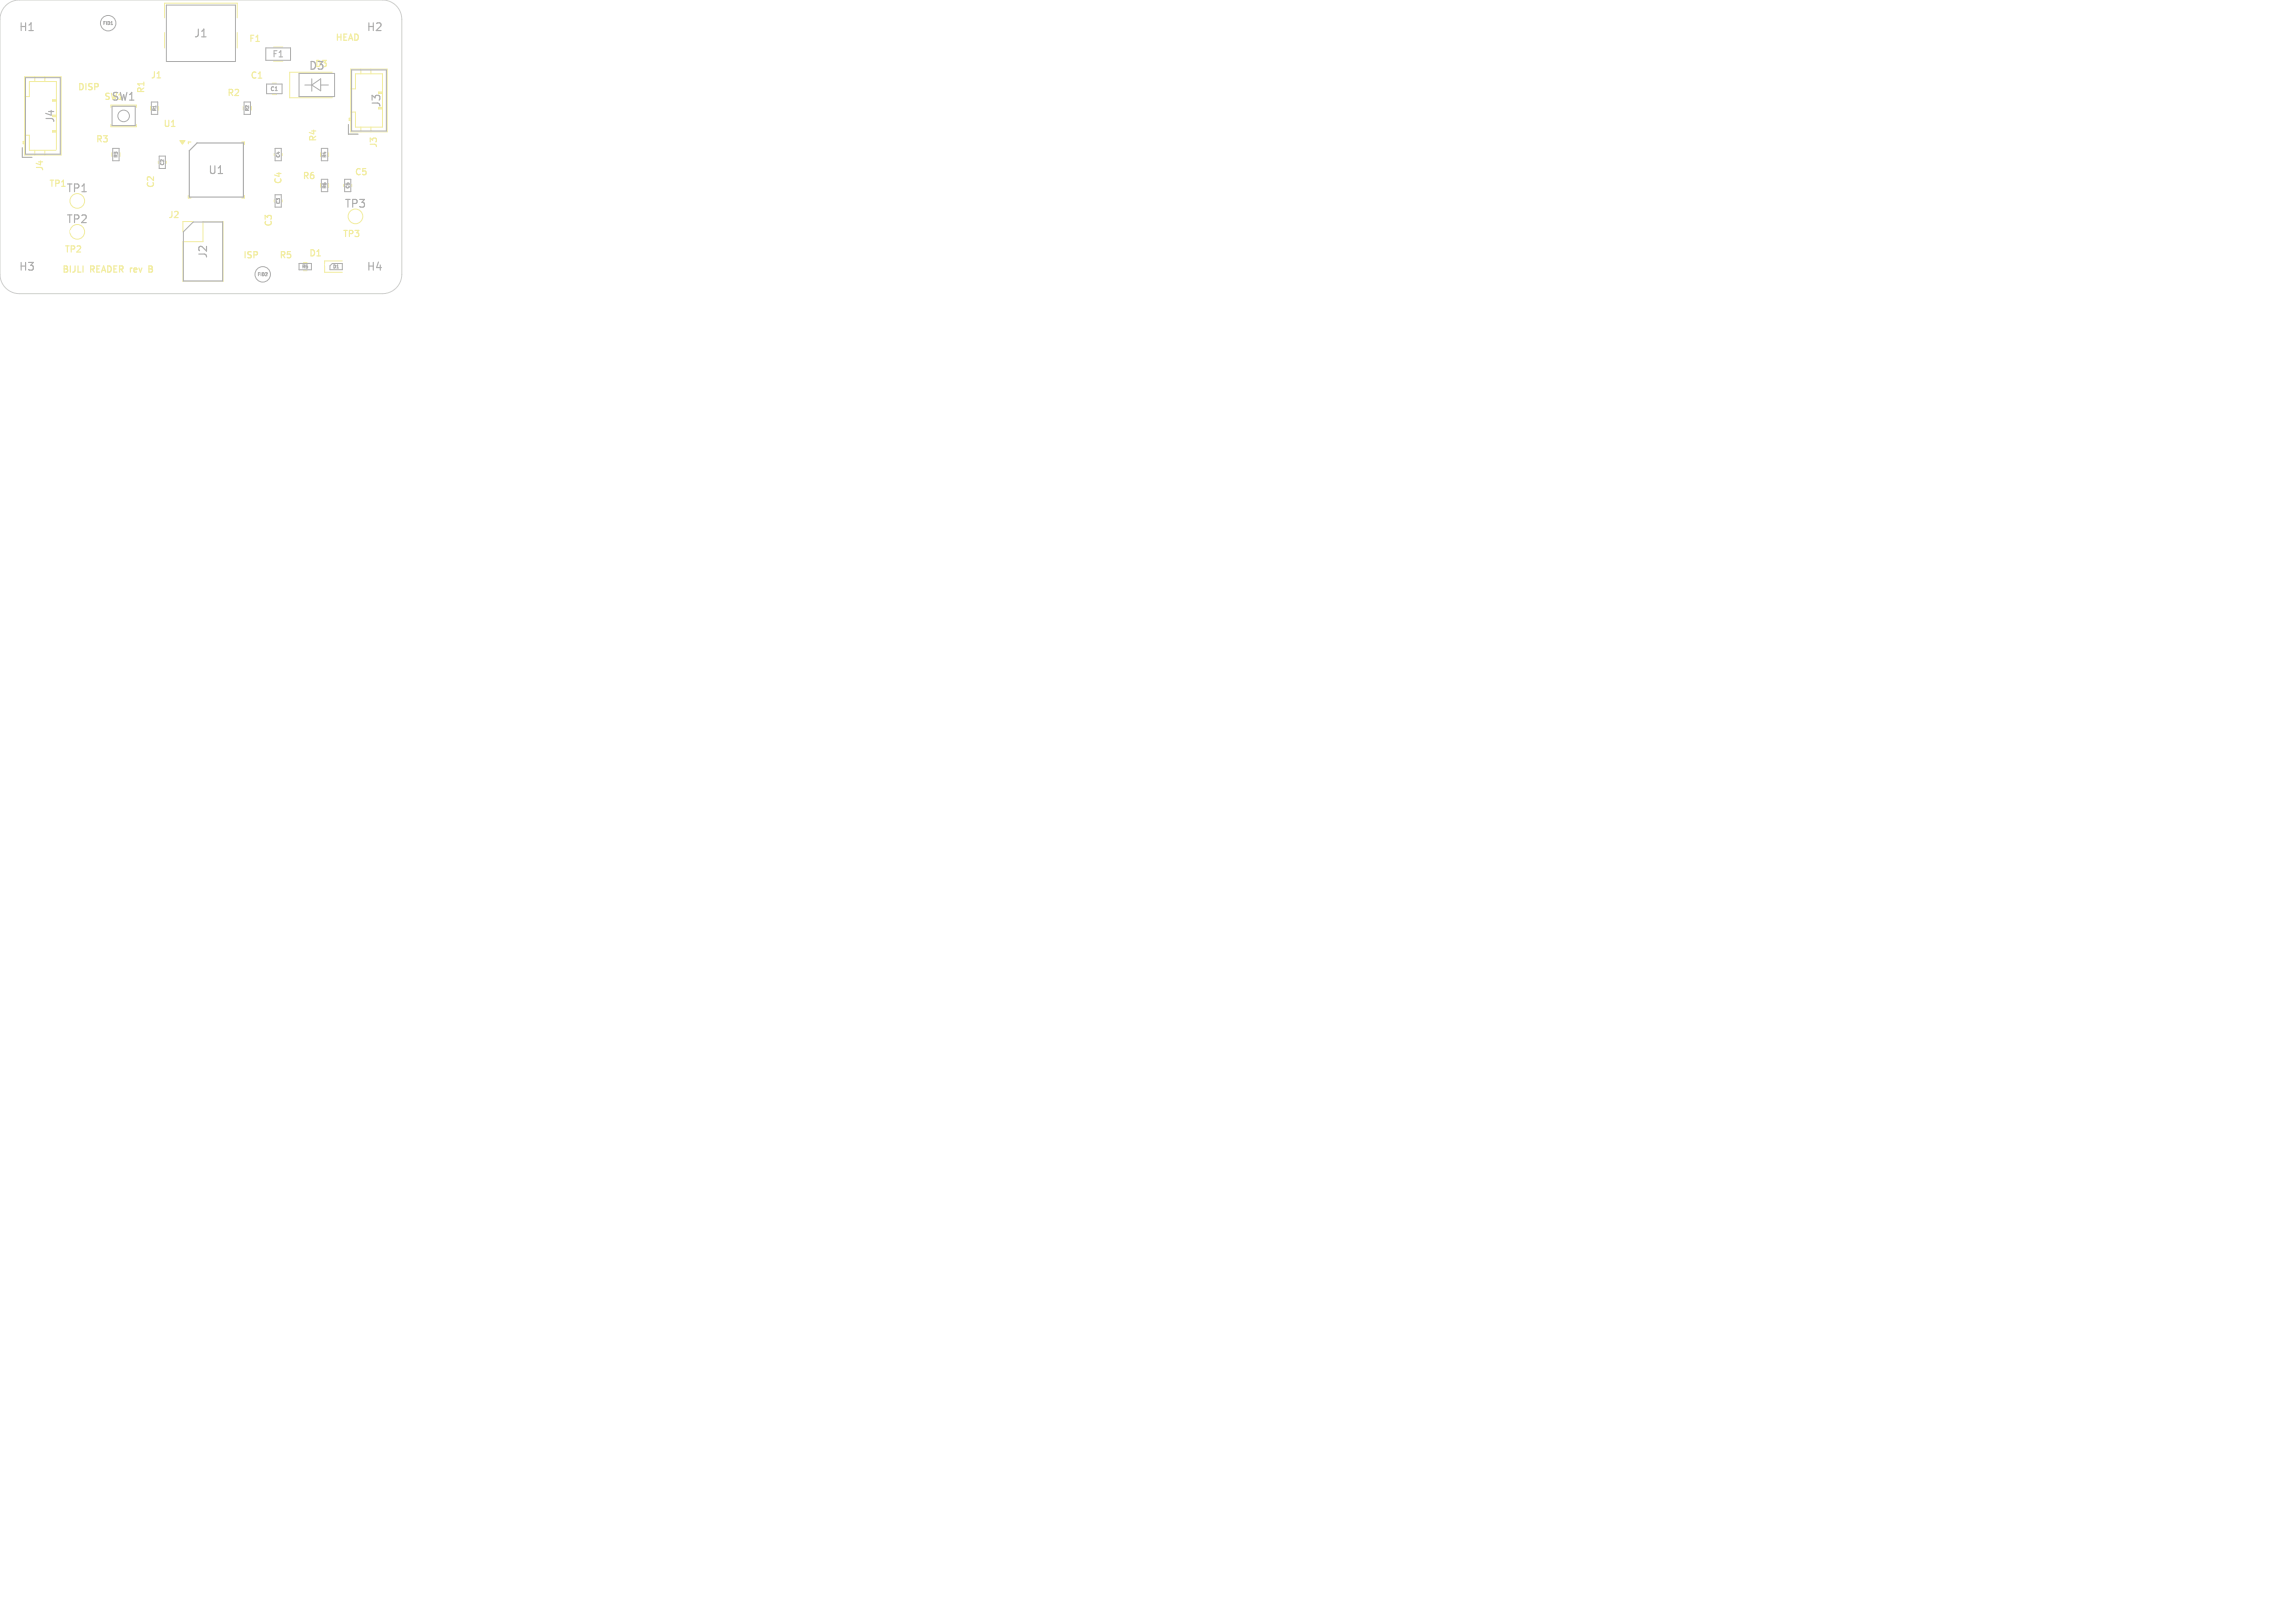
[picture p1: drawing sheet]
<svg xmlns="http://www.w3.org/2000/svg" width="297mm" height="210mm" viewBox="0 0 297 210" stroke-linecap="round" stroke-linejoin="round" font-family="sans-serif">
<defs><g id="words">
<g font-size="1.4" fill="#afafaf">
<text x="2.4" y="4.2">H1</text>
<text x="25" y="5">J1</text>
<text x="47.4" y="4.2">H2</text>
<text x="39.9" y="9.2">D3</text>
<text x="7.2" y="16" transform="rotate(-90 7.2 16)">J4</text>
<text x="14.4" y="13.2">SW1</text>
<text x="49.4" y="14" transform="rotate(-90 49.4 14)">J3</text>
<text x="26.9" y="22.7">U1</text>
<text x="8.5" y="25.1">TP1</text>
<text x="8.5" y="29.1">TP2</text>
<text x="44.5" y="27.1">TP3</text>
<text x="2.4" y="35.2">H3</text>
<text x="27" y="33.5" transform="rotate(-90 27 33.5)">J2</text>
<text x="47.4" y="35.2">H4</text>
</g>
<g font-size="1.1" fill="#f2eda1">
<text x="32.1" y="5.6">F1</text>
<text x="43.3" y="5.5">HEAD</text>
<text x="10" y="11.9">DISP</text>
<text x="19.4" y="10.3">J1</text>
<text x="32.3" y="10.4">C1</text>
<text x="18.9" y="12.2" transform="rotate(-90 18.9 12.2)">R1</text>
<text x="21.1" y="16.6">U1</text>
<text x="29.3" y="12.6">R2</text>
<text x="5.8" y="22.2" transform="rotate(-90 5.8 22.2)">J4</text>
<text x="12.3" y="18.6">R3</text>
<text x="36.6" y="23.9" transform="rotate(-90 36.6 23.9)">C4</text>
<text x="39.1" y="23.4">R6</text>
<text x="41.1" y="18.4" transform="rotate(-90 41.1 18.4)">R4</text>
<text x="45.8" y="22.9">C5</text>
<text x="49" y="19.2" transform="rotate(-90 49 19.2)">J3</text>
<text x="6.3" y="24.4">TP1</text>
<text x="20.1" y="24.4" transform="rotate(-90 20.1 24.4)">C2</text>
<text x="21.7" y="28.4">J2</text>
<text x="35.4" y="29.4" transform="rotate(-90 35.4 29.4)">C3</text>
<text x="8" y="35.5">BIJLI</text>
<text x="8.3" y="32.9">TP2</text>
<text x="11.7" y="35.5">READER</text>
<text x="17.2" y="35.5">rev</text>
<text x="31.4" y="33.6">ISP</text>
<text x="36.1" y="33.6">R5</text>
<text x="39.9" y="33.4">D1</text>
<text x="44.3" y="30.9">TP3</text>
</g>
<g font-size="1.1" fill="#afafaf">
<text x="35.2" y="7.6">F1</text>
<text x="40.7" y="8.9">D3</text>
<text x="13.4" y="13.1">SW1</text>
</g>
<text font-size=".7" fill="#afafaf" x="34.9" y="11.9">C1</text>
<g font-size=".6" fill="#afafaf">
<text x="13.3" y="3.3">FID1</text>
<text x="20.3" y="14.4" transform="rotate(-90 20.3 14.4)">R1</text>
<text x="32.3" y="14.4" transform="rotate(-90 32.3 14.4)">R2</text>
<text x="15.3" y="20.4" transform="rotate(-90 15.3 20.4)">R3</text>
<text x="21.3" y="21.4" transform="rotate(-90 21.3 21.4)">C2</text>
<text x="36.3" y="20.4" transform="rotate(-90 36.3 20.4)">C4</text>
<text x="42.3" y="20.4" transform="rotate(-90 42.3 20.4)">R4</text>
<text x="36.3" y="26.4" transform="rotate(-90 36.3 26.4)">C3</text>
<text x="42.3" y="24.4" transform="rotate(-90 42.3 24.4)">R6</text>
<text x="45.3" y="24.4" transform="rotate(-90 45.3 24.4)">C5</text>
<text x="33.3" y="35.8">FID2</text>
<text x="39.1" y="34.8">R5</text>
<text x="43.1" y="34.8">D1</text>
</g>
</g></defs>
<path d="M19.3 34.4h.2l.2 .2-.2 .2 .2 .1v.2l-.1 .1h-.3zM19.3 34.8h.2" fill="none" stroke="#f2eda1" stroke-width=".16"/>
<path d="M20.3 10.1h.5M24.7 18.4h-.3v.2M31.3 18.4h.3v.3M24.4 25.3v.3h.3M31.6 25.3v.3h-.3" fill="none" stroke="#f2eda1" stroke-width=".15"/>
<g fill="none" stroke="#f2eda1" stroke-width=".13">
<path d="M2.9 19.1v1.3h1.2M3.1 18.3v.3M3.2 9.9h4.7v10.2h-4.7zM3.2 12.5h.6v-2h3.5v9h-3.5v-2h-.6M3.2 18.3h-.2v.3h.2M4.5 9.9v.6M4.5 19.5v.6M5.8 9.9v.6M5.8 19.5v.6M6.8 17h.5M6.8 13h.5M7.3 12.9h-.5v.2h.5"/>
<path d="M7.3 16.9h-.5v.2h.5M14.4 13.9v-.3h3.3v.3M14.4 16.1v.3h3.3v-.3M14.5 19.8v.4M15.5 19.8v.4M19.5 13.8v.4M20.5 13.8v.4M21.3 2.3v-1.9h9.4v1.9M21.3 4.2v2M30.7 4.2v2M31.5 13.8v.4M32.5 13.8v.4"/>
<path d="M35.2 10.8h.6M35.2 12.2h.6M35.4 6.1h1.2M35.5 19.9v.2M36.5 19.9v.2M41.5 19.8v.4M42.5 19.8v.4M43 9.4h-5.5v3.2h5.5M45.1 16.1v1.3h1.2M45.3 15.3v.3M45.4 8.9h4.7v8.2h-4.7zM45.4 11.5h.6v-2h3.5v7h-3.5v-2h-.6"/>
<path d="M45.4 15.3h-.2v.3h.2M46.7 8.9v.6M46.7 16.5v.6M48 8.9v.6M48 16.5v.6M49 12h.5M49.5 11.9h-.5v.2M20.5 20.9v.2M21.5 20.9v.2M25 28.7h-1.3v1.3M26.3 28.7h2.6v7.7h-5.2v-5.1h2.6zM35.5 25.9v.2"/>
<path d="M36.5 25.9v.2M39.3 34h.4M39.3 35h.4M41.5 23.8v.4M42.5 23.8v.4M44.3 33.8h-2.3v1.4h2.3M44.5 23.9v.2M45.5 23.9v.2"/>
<circle cx="10" cy="30" r=".95"/>
<circle cx="10" cy="26" r=".95"/>
<circle cx="46" cy="28" r=".95"/>
</g>
<path d="M23.3 18.2h.6l-.3 .5z" fill="#f2eda1" stroke="#f2eda1" stroke-width=".13"/>
<g fill="#fff" stroke="#fff" stroke-width=".13">
<circle cx="25.4" cy="19.4" r=".15"/>
<circle cx="35.9" cy="11" r=".15"/>
<circle cx="43.5" cy="7.5" r=".15"/>
<circle cx="17.2" cy="14.3" r=".15"/>
<circle cx="38.6" cy="16.5" r=".15"/>
<circle cx="31.8" cy="12.7" r=".15"/>
<circle cx="33.2" cy="16.5" r=".15"/>
<circle cx="1.5" cy="31.5" r=".15"/>
<circle cx="19.5" cy="13" r=".15"/>
<circle cx="7.5" cy="7.5" r=".15"/>
<circle cx="39.9" cy="7.5" r=".15"/>
<circle cx="13.5" cy="25.5" r=".15"/>
<circle cx="43.5" cy="31.5" r=".15"/>
<circle cx="7.5" cy="31.8" r=".15"/>
<circle cx="1.5" cy="19.5" r=".15"/>
<circle cx="42.2" cy="34.2" r=".15"/>
<circle cx="37.5" cy="21.9" r=".15"/>
<circle cx="19.5" cy="7.5" r=".15"/>
<circle cx="1.5" cy="7.5" r=".15"/>
<circle cx="43.9" cy="13.5" r=".15"/>
<circle cx="31.5" cy="31.5" r=".15"/>
<circle cx="25.4" cy="20.6" r=".15"/>
<circle cx="37.5" cy="1.5" r=".15"/>
<circle cx="13.5" cy="31.5" r=".15"/>
<circle cx="37.5" cy="31.5" r=".15"/>
<circle cx="20.5" cy="20" r=".15"/>
<circle cx="35.5" cy="25" r=".15"/>
<circle cx="1.5" cy="25.5" r=".15"/>
<circle cx="19.5" cy="1.5" r=".15"/>
<circle cx="7.5" cy="19.5" r=".15"/>
<circle cx="44.5" cy="23" r=".15"/>
<circle cx="35.5" cy="19" r=".15"/>
<circle cx="15.3" cy="22.5" r=".15"/>
<circle cx="41.7" cy="10.4" r=".15"/>
<circle cx="19.5" cy="25.5" r=".15"/>
<circle cx="7.5" cy="25.5" r=".15"/>
<circle cx="37.5" cy="26.5" r=".15"/>
<circle cx="25.5" cy="1.5" r=".15"/>
<circle cx="30.6" cy="21.4" r=".15"/>
<circle cx="13.5" cy="7.5" r=".15"/>
<circle cx="22.4" cy="8.5" r=".15"/>
<circle cx="30.4" cy="7.7" r=".15"/>
<circle cx="25.5" cy="13.5" r=".15"/>
<circle cx="19.5" cy="31.5" r=".15"/>
<circle cx="31.5" cy="10.1" r=".15"/>
<circle cx="31.5" cy="1.5" r=".15"/>
<circle cx="19.6" cy="16.1" r=".15"/>
<circle cx="33.3" cy="28.4" r=".15"/>
<circle cx="43.5" cy="1.5" r=".15"/>
<circle cx="13.5" cy="1.5" r=".15"/>
<circle cx="25.4" cy="22.3" r=".15"/>
<circle cx="9.2" cy="30" r=".15"/>
<circle cx="45.6" cy="20.7" r=".15"/>
<circle cx="1.5" cy="13.5" r=".15"/>
<circle cx="43.5" cy="26.5" r=".15"/>
<circle cx="7.5" cy="1.5" r=".15"/>
<circle cx="27.5" cy="24" r=".15"/>
<circle cx="31.1" cy="27.1" r=".15"/>
<circle cx="32" cy="25.1" r=".15"/>
<circle cx="34.5" cy="22" r=".15"/>
<circle cx="30.6" cy="22.6" r=".15"/>
<circle cx="37.3" cy="19.4" r=".15"/>
<circle cx="30.6" cy="19.7" r=".15"/>
<circle cx="27.1" cy="19.4" r=".15"/>
<circle cx="15.1" cy="18.8" r=".15"/>
<circle cx="14.7" cy="15.5" r=".15"/>
<circle cx="24.9" cy="18" r=".15"/>
<circle cx="22.9" cy="10" r=".15"/>
<circle cx="26.1" cy="10.9" r=".15"/>
<circle cx="24.7" cy="6.8" r=".15"/>
<circle cx="31.7" cy="14.4" r=".15"/>
<circle cx="48.5" cy="3.5" r="1.35"/>
<circle cx="25" cy="30" r=".5"/>
<circle cx="27.5" cy="30" r=".5"/>
<circle cx="25" cy="32.5" r=".5"/>
<circle cx="27.5" cy="32.5" r=".5"/>
<circle cx="25" cy="35.1" r=".5"/>
<circle cx="27.5" cy="35.1" r=".5"/>
<circle cx="28.9" cy="6.9" r=".32"/>
<circle cx="23.1" cy="6.9" r=".32"/>
<circle cx="3.5" cy="3.5" r="1.35"/>
<circle cx="48.5" cy="34.5" r="1.35"/>
<circle cx="47.2" cy="15" r=".37"/>
<circle cx="47.2" cy="13" r=".37"/>
<circle cx="47.2" cy="11" r=".37"/>
<circle cx="5" cy="18" r=".38"/>
<circle cx="5" cy="16" r=".38"/>
<circle cx="5" cy="14" r=".37"/>
<circle cx="5" cy="12" r=".37"/>
<circle cx="3.5" cy="34.5" r="1.35"/>
</g>
<path d="M21.7 3v.6M21.7 6.9v1.1M30.3 3v.6M30.3 6.9v1.1" fill="none" stroke="#fff" stroke-width=".6"/>
<g fill="none" stroke="#afafaf" stroke-width=".13">
<path d="M2.9 19.1v1.3h1.2M3.3 10.1h4.5v9.8h-4.5zM14.5 13.8h3v2.4h-3zM14.6 19.2h.8v1.6h-.8zM19.6 13.2h.8v1.6h-.8zM21.5 .7h9v7.3h-9zM31.6 13.2h.8v1.6h-.8zM34.4 6.2h3.2v1.6h-3.2zM34.5 10.9h2v1.2h-2zM35.6 19.2h.8v1.6h-.8zM38.7 9.5h4.6v3h-4.6zM39.4 11h1"/>
<path d="M40.4 10.2v1.6M40.4 11l1.1-.8v1.6zM41.5 11h1M41.6 19.2h.8v1.6h-.8zM45.1 16.1v1.3h1.2M45.5 9.1h4.5v7.8h-4.5zM20.6 20.2h.8v1.6h-.8zM25 28.7h3.8v7.6h-5.1v-6.3zM35.6 25.2h.8v1.6h-.8zM38.7 34.1h1.6v.8h-1.6zM41.6 23.2h.8v1.6h-.8zM42.7 34.4l.3-.3h1.3v.8h-1.6z"/>
<path d="M44.6 23.2h.8v1.6h-.8z"/>
<circle cx="14" cy="3" r="1"/>
<circle cx="16" cy="15" r=".75"/>
<circle cx="34" cy="35.5" r="1"/>
</g>
<path d="M24.5 19.5l1-1h6v7h-7z" fill="none" stroke="#afafaf" stroke-width=".15"/>
<path d="M.7 .8l.8-.6 1-.2h47a2.5 2.5 0 0 1 2.5 2.5v33a2.5 2.5 0 0 1-2.5 2.5h-47a2.5 2.5 0 0 1-2.5-2.5v-33l.2-.9z" fill="none" stroke="#d0d2cd" stroke-width=".13"/>
<use href="#words"/>
</svg>
